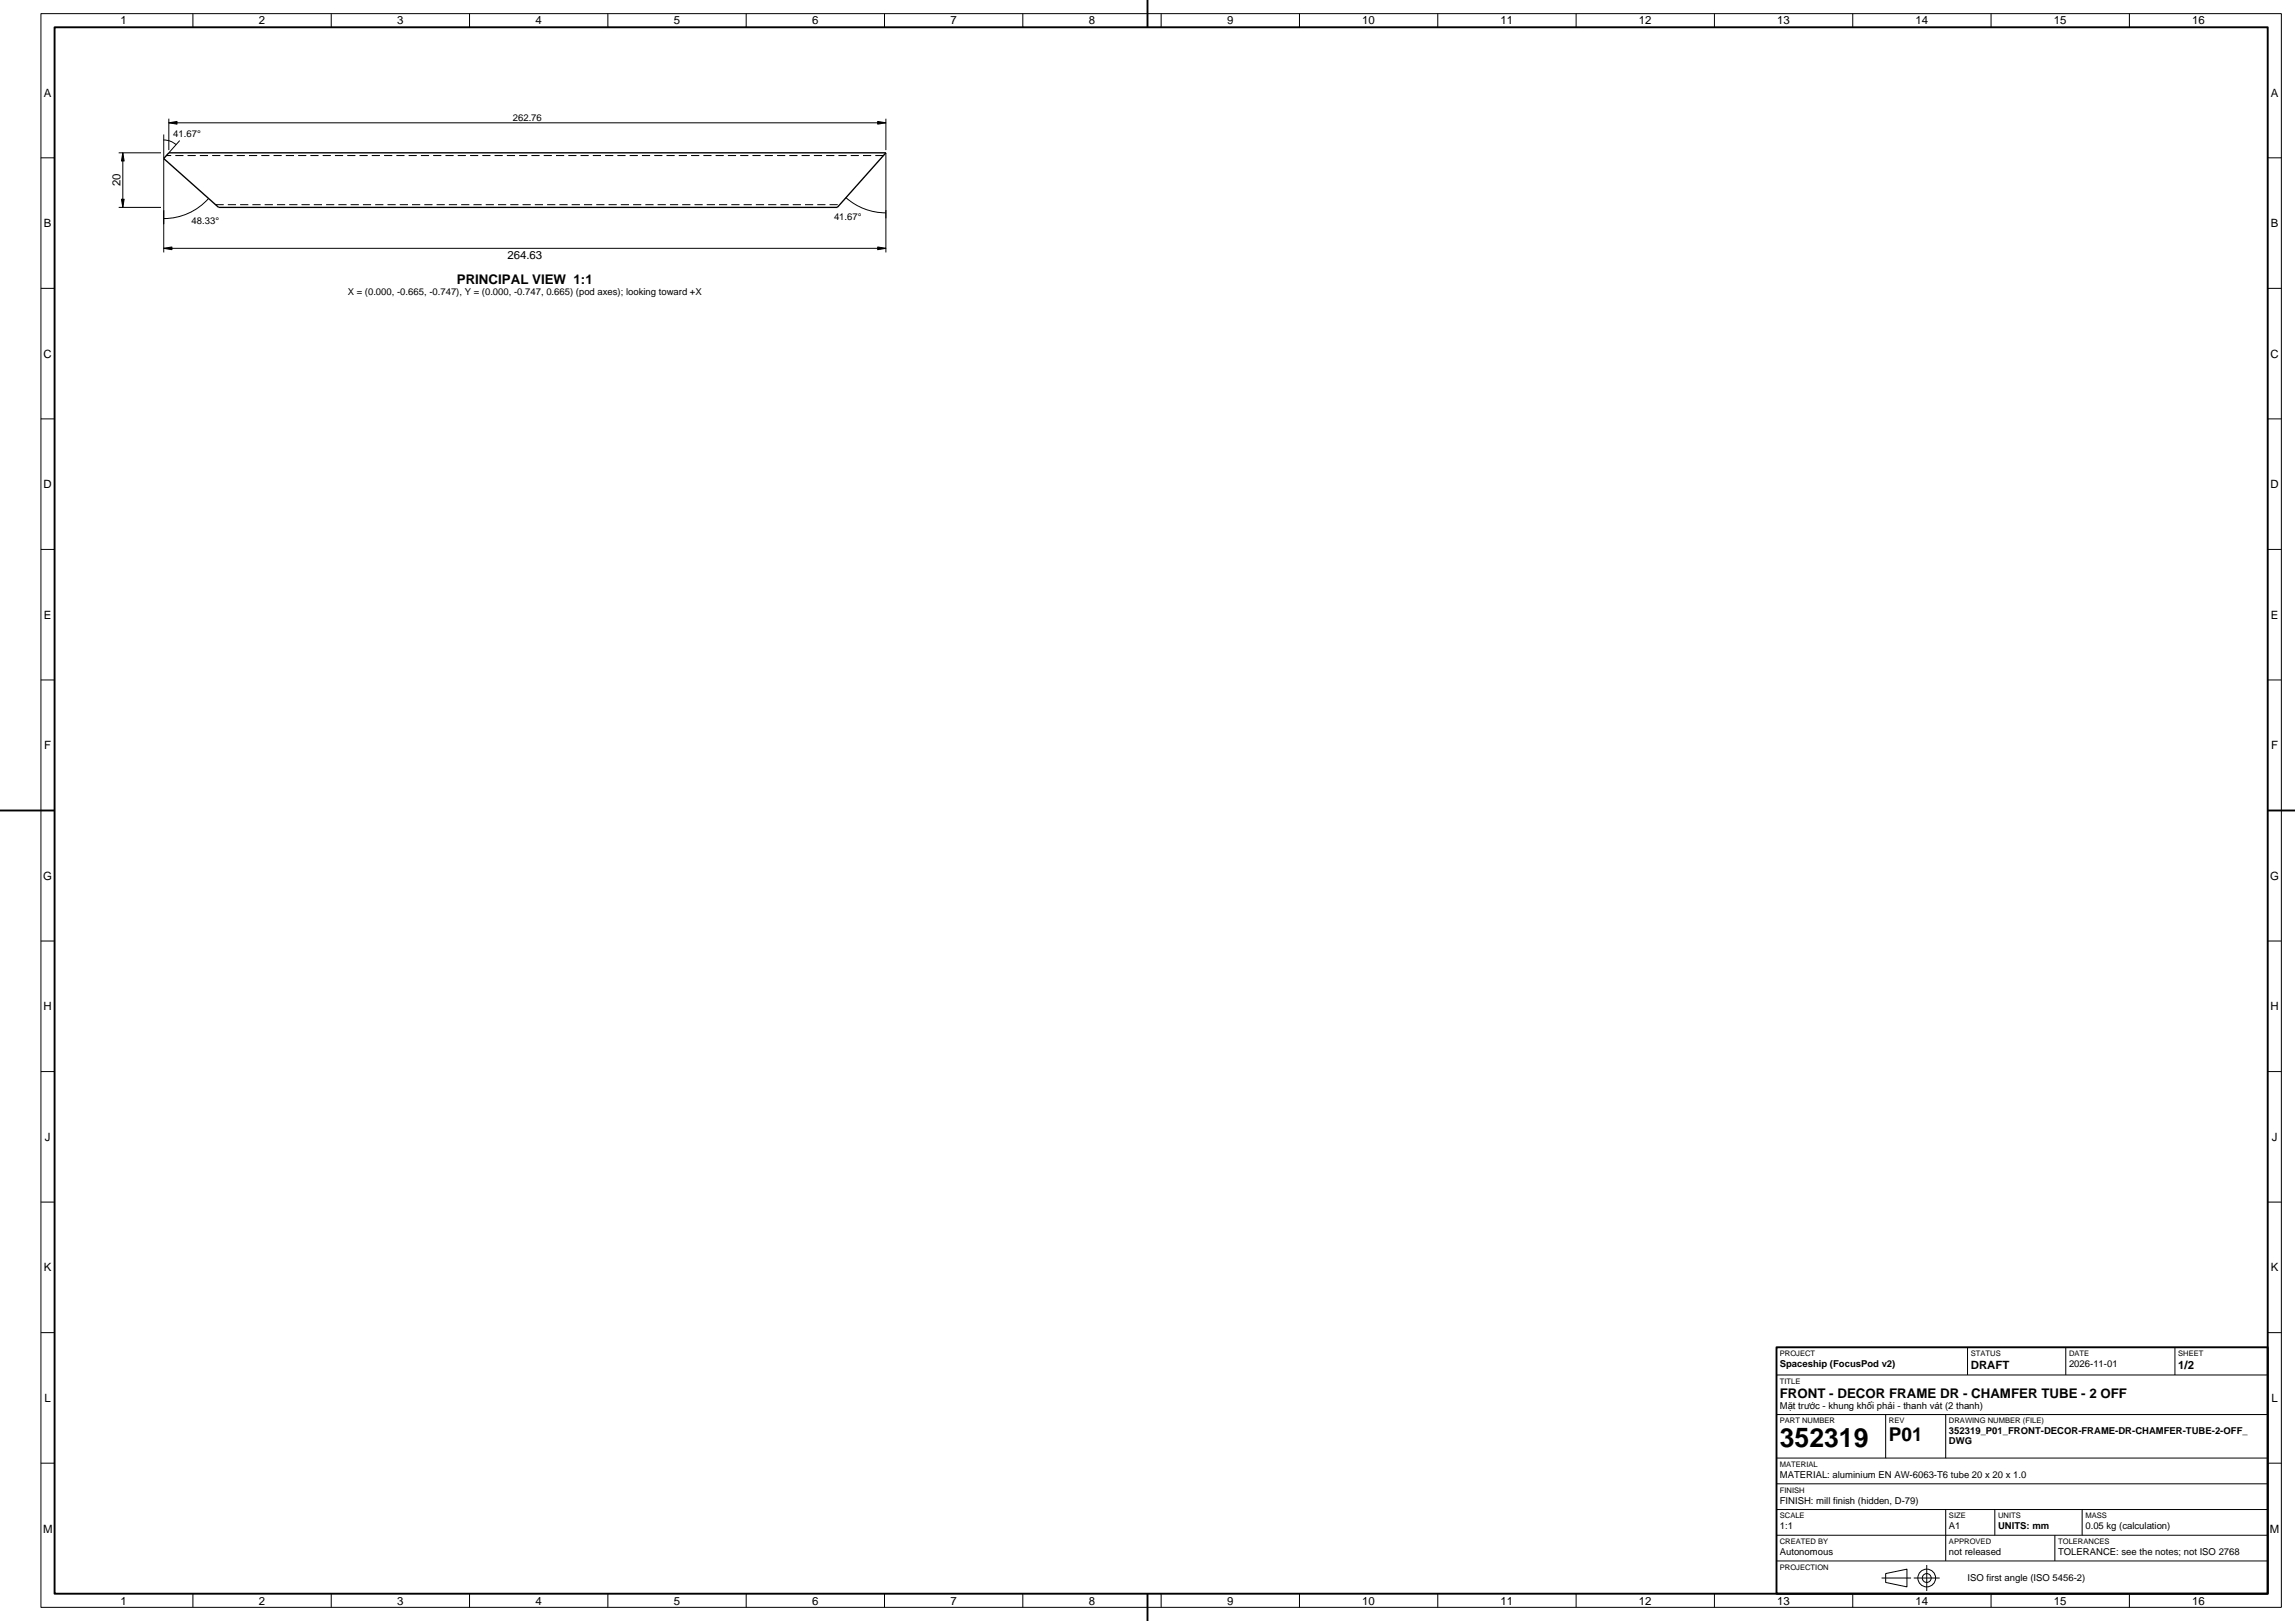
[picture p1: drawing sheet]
<svg xmlns="http://www.w3.org/2000/svg" width="841mm" height="594mm" viewBox="0 0 841 594" stroke-linecap="round" stroke-linejoin="round" font-family="sans-serif">
<defs><g id="words">
<text font-size="9.7" x="652.2" y="530.1">352319</text>
<text font-size="7" x="692.2" y="528.1">P01</text>
<g font-size="4.9">
<text x="167.4" y="104">PRINCIPAL VIEW 1:1</text>
<text x="652.2" y="512.1">FRONT - DECOR FRAME DR - CHAMFER TUBE - 2 OFF</text>
</g>
<g font-size="4.2">
<text x="44.2" y="8.8">1</text>
<text x="94.9" y="8.8">2</text>
<text x="145.6" y="8.8">3</text>
<text x="196.2" y="8.8">4</text>
<text x="246.9" y="8.8">5</text>
<text x="297.6" y="8.8">6</text>
<text x="348.3" y="8.8">7</text>
<text x="399" y="8.8">8</text>
<text x="449.7" y="8.8">9</text>
<text x="499.2" y="8.8">10</text>
<text x="549.9" y="8.8">11</text>
<text x="600.6" y="8.8">12</text>
<text x="651.3" y="8.8">13</text>
<text x="702" y="8.8">14</text>
<text x="752.6" y="8.8">15</text>
<text x="803.3" y="8.8">16</text>
<text x="16.1" y="35.4">A</text>
<text x="832.1" y="35.4">A</text>
<text x="44.2" y="68.3" transform="rotate(-90 44.2 68.3)">20</text>
<text x="16.1" y="83.3">B</text>
<text x="832.1" y="83.3">B</text>
<text x="185.9" y="94.8">264.63</text>
<text x="16" y="131.1">C</text>
<text x="832" y="131.1">C</text>
<text x="16" y="178.9">D</text>
<text x="832" y="178.9">D</text>
<text x="16.1" y="226.7">E</text>
<text x="832.1" y="226.7">E</text>
<text x="16.2" y="274.6">F</text>
<text x="832.2" y="274.6">F</text>
<text x="15.9" y="322.4">G</text>
<text x="831.9" y="322.4">G</text>
<text x="16" y="370.3">H</text>
<text x="832" y="370.3">H</text>
<text x="16.5" y="418.1">J</text>
<text x="832.5" y="418.1">J</text>
<text x="16.1" y="465.9">K</text>
<text x="832.1" y="465.9">K</text>
<text x="722.2" y="501.5">DRAFT</text>
<text x="798.2" y="501.5">1/2</text>
<text x="16.3" y="513.7">L</text>
<text x="832.3" y="513.7">L</text>
<text x="15.8" y="561.6">M</text>
<text x="831.8" y="561.6">M</text>
<text x="44.2" y="588.2">1</text>
<text x="94.9" y="588.2">2</text>
<text x="145.6" y="588.2">3</text>
<text x="196.2" y="588.2">4</text>
<text x="246.9" y="588.2">5</text>
<text x="297.6" y="588.2">6</text>
<text x="348.3" y="588.2">7</text>
<text x="399" y="588.2">8</text>
<text x="449.7" y="588.2">9</text>
<text x="499.2" y="588.2">10</text>
<text x="549.9" y="588.2">11</text>
<text x="600.6" y="588.2">12</text>
<text x="651.3" y="588.2">13</text>
<text x="702" y="588.2">14</text>
<text x="752.6" y="588.2">15</text>
<text x="803.3" y="588.2">16</text>
</g>
<g font-size="3.5">
<text x="187.9" y="44.2">262.76</text>
<text x="63.5" y="50.2">41.67°</text>
<text x="70.2" y="82.2">48.33°</text>
<text x="305.6" y="80.6">41.67°</text>
<text x="127.4" y="108.2">X = (0.000, -0.665, -0.747), Y = (0.000, -0.747, 0.665) (pod axes); looking toward +X</text>
<text x="652.2" y="501">Spaceship (FocusPod v2)</text>
<text x="758.2" y="501">2026-11-01</text>
<text x="652.2" y="516.2">Mặt trước - khung khối phải - thanh vát (2 thanh)</text>
<text x="714.2" y="525.6">352319_P01_FRONT-DECOR-FRAME-DR-CHAMFER-TUBE-2-OFF_</text>
<text x="714.2" y="529.3">DWG</text>
<text x="652.2" y="541.6">MATERIAL: aluminium EN AW-6063-T6 tube 20 x 20 x 1.0</text>
<text x="652.2" y="551">FINISH: mill finish (hidden, D-79)</text>
<text x="652.2" y="560.4">1:1</text>
<text x="714.2" y="560.4">A1</text>
<text x="732.2" y="560.4">UNITS: mm</text>
<text x="764.2" y="560.4">0.05 kg (calculation)</text>
<text x="652.2" y="569.9">Autonomous</text>
<text x="714.2" y="569.9">not released</text>
<text x="754.2" y="569.9">TOLERANCE: see the notes; not ISO 2768</text>
<text x="721" y="579.2">ISO first angle (ISO 5456-2)</text>
</g>
<g font-size="2.8">
<text x="652.2" y="496.9">PROJECT</text>
<text x="722.2" y="496.9">STATUS</text>
<text x="758.2" y="496.9">DATE</text>
<text x="798.2" y="496.9">SHEET</text>
<text x="652.2" y="507">TITLE</text>
<text x="652.2" y="521.6">PART NUMBER</text>
<text x="692.2" y="521.6">REV</text>
<text x="714.2" y="521.6">DRAWING NUMBER (FILE)</text>
<text x="652.2" y="537.5">MATERIAL</text>
<text x="652.2" y="546.9">FINISH</text>
<text x="652.2" y="556.3">SCALE</text>
<text x="714.2" y="556.3">SIZE</text>
<text x="732.2" y="556.3">UNITS</text>
<text x="764.2" y="556.3">MASS</text>
<text x="652.2" y="565.8">CREATED BY</text>
<text x="714.2" y="565.8">APPROVED</text>
<text x="754.2" y="565.8">TOLERANCES</text>
<text x="652.2" y="575.2">PROJECTION</text>
</g>
</g></defs>
<path d="M61.9 56h262.7l-17.8 20h-226.7l-20.1-17.9z" fill="none" stroke="#000" stroke-width=".5"/>
<path d="M323.7 57h-262.7M79 75h228.7" fill="none" stroke="#000" stroke-width=".37" stroke-dasharray="3 1.5" stroke-linecap="butt"/>
<g fill="none" stroke="#000" stroke-width=".37">
<path d="M15 5h821v584h-821zM70.7 5v5M121.4 5v5M172.1 5v5M222.7 5v5M273.4 5v5M324.1 5v5M374.8 5v5M425.5 5v5M476.2 5v5M526.9 5v5M577.6 5v5"/>
<path d="M628.2 5v5M678.9 5v5M729.6 5v5M780.3 5v5M15 57.8h5M43.5 56h15.5M45 56v20M60 51.3l2.1 .3 2.4 1.4M60 49.3v43.2M61.9 43.5v11.5M61.9 45h262.7M65.9 51.5l-4 4.5"/>
<path d="M324.6 43.5v11.5M324.6 56v36.5M831 57.8h5M43.5 76h15.5M76.4 72.7a22 22 0 0 1-16.4 7.4M310 72.4a22 22 0 0 0 14.6 5.6M60 91h264.6M15 105.7h5M831 105.7h5M15 153.5h5M831 153.5h5M15 201.3h5"/>
<path d="M831 201.3h5M15 249.2h5M831 249.2h5M15 297h5M831 297h5M15 344.8h5M831 344.8h5M15 392.7h5M831 392.7h5M15 440.5h5M831 440.5h5M15 488.3h5"/>
<path d="M721 493.7v10.1M757 493.7v10.1M797 493.7v10.1M831 488.3h5M651 503.8h180M651 518.4h180M691 518.4v15.9M713 518.4v15.9M15 536.2h5M651 534.3h180M831 536.2h5M651 543.7h180"/>
<path d="M651 553.2h180M713 553.2v18.8M731 553.2v9.4M763 553.2v9.4M651 562.6h180M651 572h180M691 576.6l7.8-1.6v6.5l-7.8-1.6zM753 562.6v9.4M70.7 584v5M121.4 584v5M172.1 584v5M222.7 584v5"/>
<path d="M273.4 584v5M324.1 584v5M374.8 584v5M425.5 584v5M476.2 584v5M526.9 584v5M577.6 584v5M628.2 584v5M678.9 584v5M729.6 584v5M780.3 584v5"/>
<circle cx="706" cy="578.2" r="3.3"/>
<circle cx="706" cy="578.2" r="1.63"/>
</g>
<path d="M45 56l.5 3h-1zM61.9 45l3-.5v1zM321.6 44.5l3 .5-3 .5zM44.5 73h1l-.5 3zM60 91l3-.5v1zM321.6 90.5l3 .5-3 .5z" fill="#000" stroke="#000" stroke-width=".37"/>
<path d="M20 10h811v574h-811zM420.5 0v10M0 297h20M831 297h10M651 493.7h180v90.3h-180zM420.5 584v10" fill="none" stroke="#000" stroke-width=".7" stroke-linecap="butt"/>
<path d="M689.5 578.3h10.8M701.3 578.3h9.5M706.1 583v-9.5" fill="none" stroke="#000" stroke-width=".37" stroke-dasharray="12 1.5 1 1.5" stroke-linecap="butt"/>
<use href="#words"/>
</svg>
